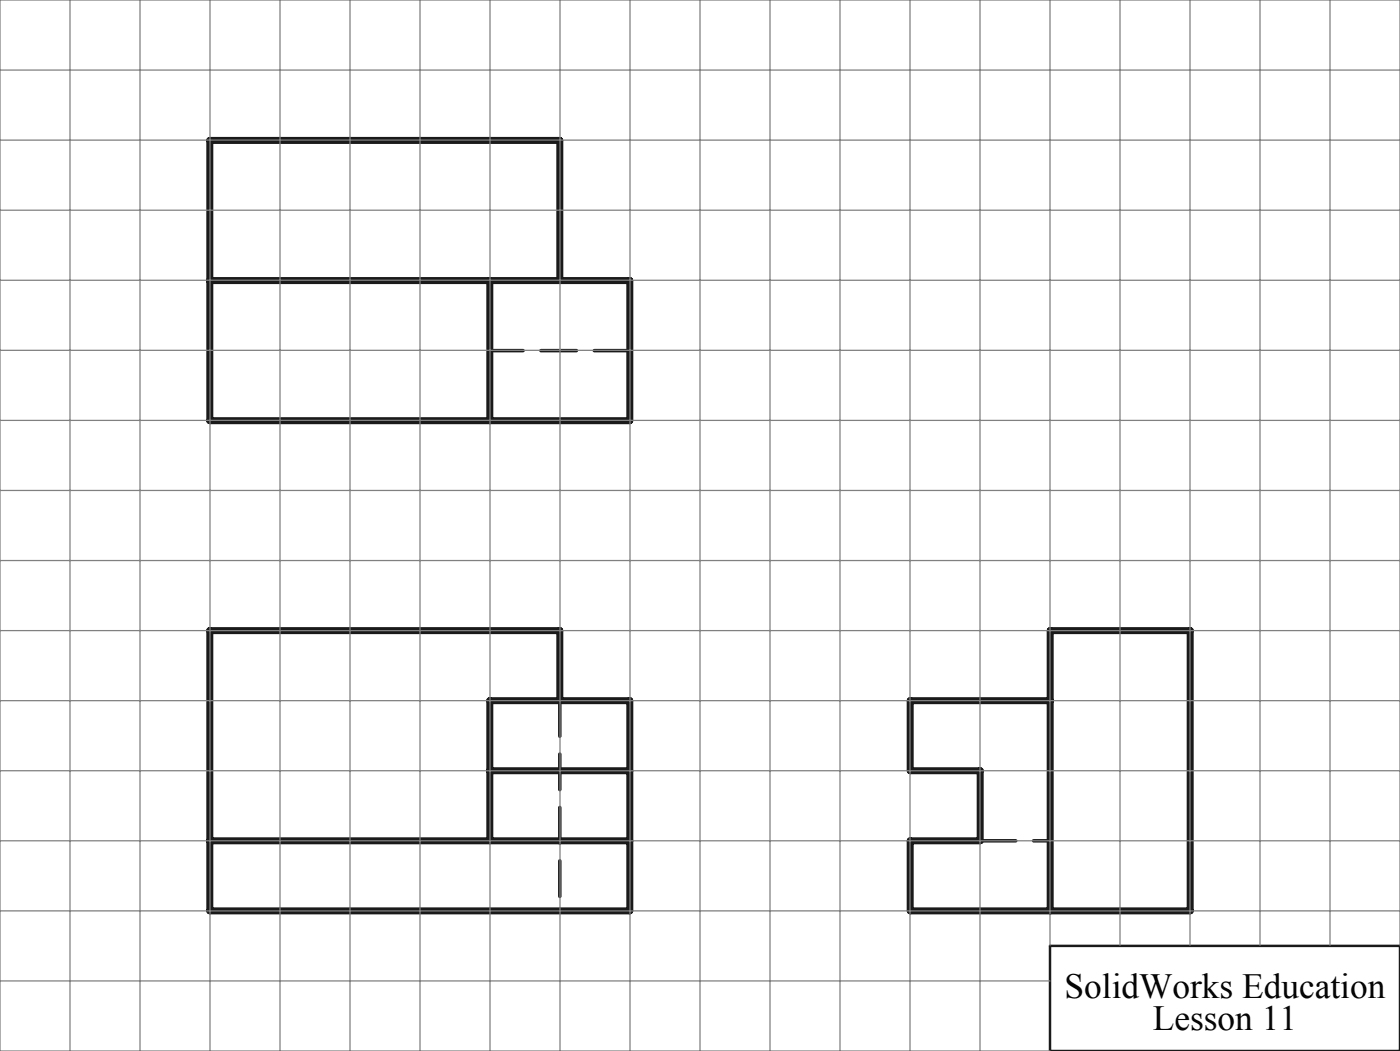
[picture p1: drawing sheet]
<svg xmlns="http://www.w3.org/2000/svg" width="200mm" height="150mm" viewBox="0 0 200 150" stroke-linecap="round" stroke-linejoin="round" font-family="sans-serif">
<defs><g id="words">
<g font-size="5">
<text x="152.1" y="142.4">SolidWorks Education</text>
<text x="164.7" y="147">Lesson 11</text>
</g>
</g></defs>
<path d="M150 135h50v15h-50z" fill="none" stroke="#191924" stroke-width=".35"/>
<path d="M90 50h-20M80 100v30M140 120h10" fill="none" stroke="#191924" stroke-width=".5" stroke-dasharray="5.1 2.5"/>
<path d="M30 40h60v20h-60v-40h50v20M70 40v20M70 110h20M80 100v-10h-50v40h60v-30h-20v20M150 100h-20v10h10v10h-10v10h40v-40h-20v40M30 120h60" fill="none" stroke="#191924" stroke-width="1"/>
<g fill="none" stroke="#808080" stroke-width=".18">
<path d="M0 10h200M10 0v150M20 0v150M30 0v150M40 0v150M50 0v150M60 0v150M70 0v150M80 0v150M90 0v150M100 0v150M110 0v150"/>
<path d="M120 0v150M130 0v150M140 0v150M150 0v134.9M160 0v134.9M170 0v134.9M180 0v134.9M190 0v134.9M0 30h200M0 20h200M0 50h200M0 40h200"/>
<path d="M0 70h200M0 60h200M0 90h200M0 80h200M0 110h200M0 100h200M0 130h200M0 120h200M200 134.9v-134.9h-200v150h150M0 140h150"/>
</g>
<use href="#words"/>
</svg>
